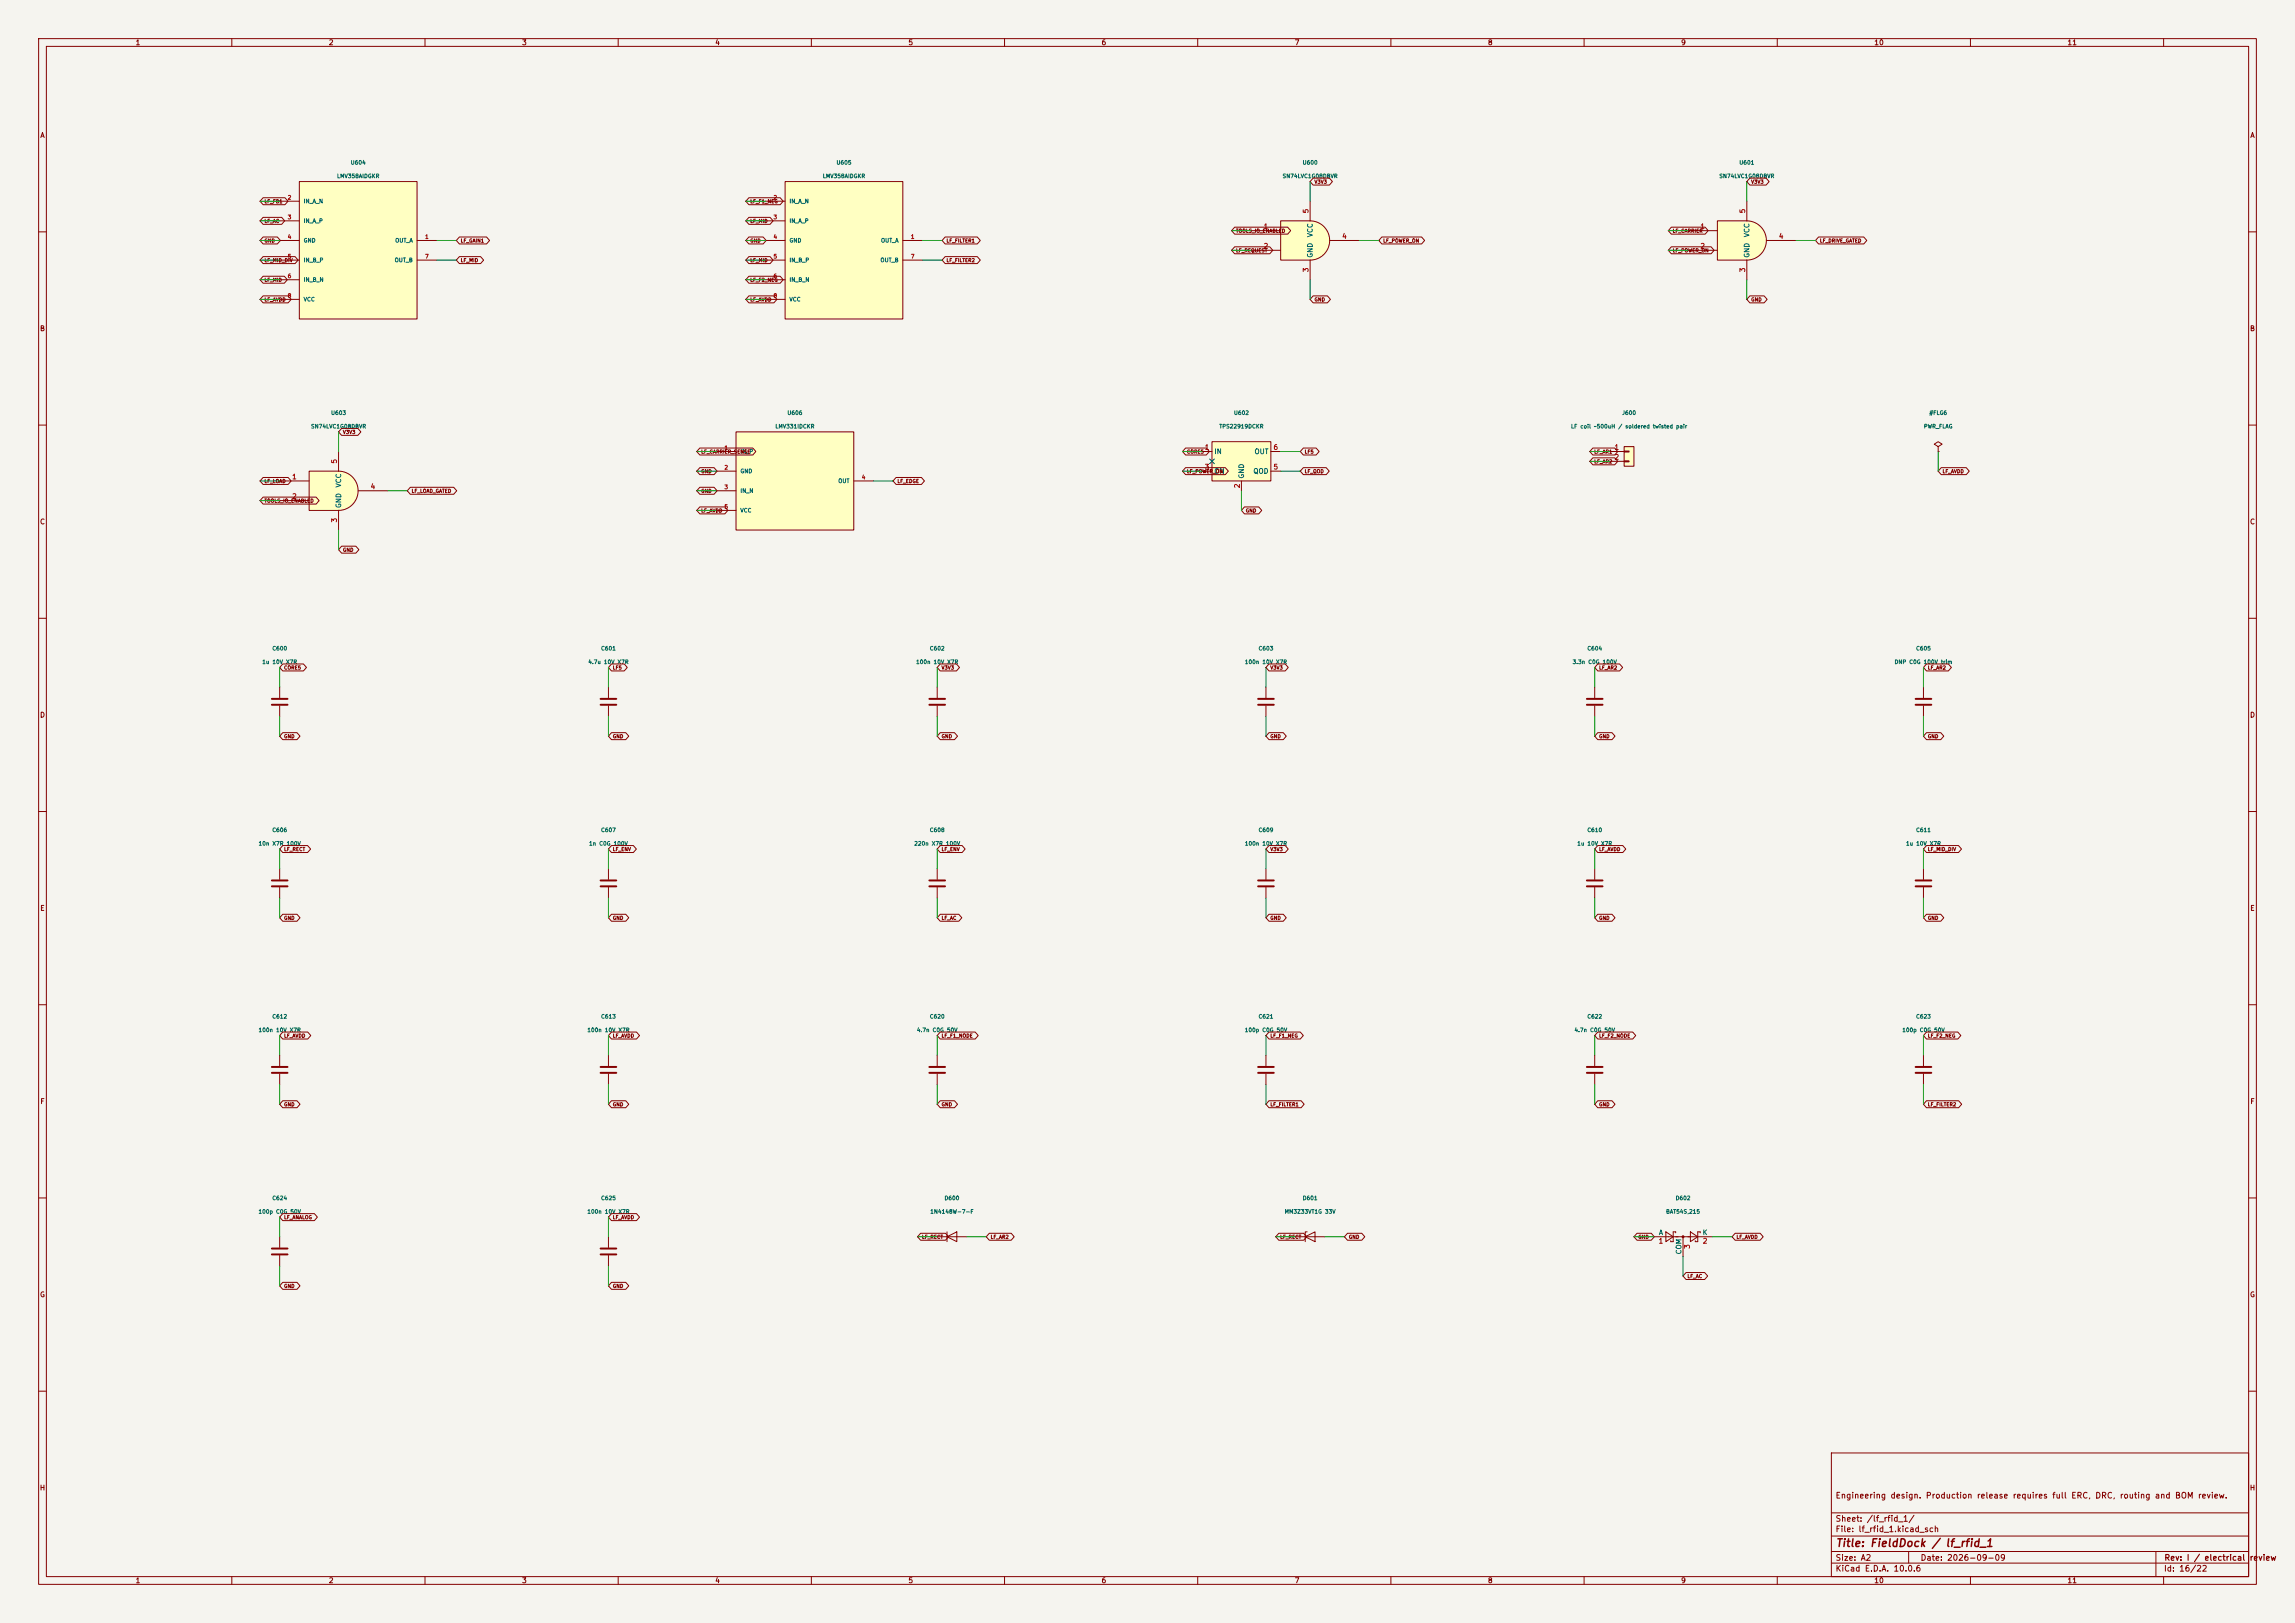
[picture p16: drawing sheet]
<svg xmlns="http://www.w3.org/2000/svg" width="594mm" height="420mm" viewBox="0 0 594 420" stroke-linecap="round" stroke-linejoin="round" font-family="sans-serif">
<defs><g id="words">
<text font-size="2" fill="#840000" x="475" y="400.8">Title: FieldDock / lf_rfid_1</text>
<g font-size="1.5" fill="#840000">
<text x="475" y="388.1">Engineering design. Production release requires full ERC, DRC, routing and BOM review.</text>
<text x="475" y="394.1">Sheet: /lf_rfid_1/</text>
<text x="475" y="396.8">File: lf_rfid_1.kicad_sch</text>
<text x="475" y="407">KiCad E.D.A. 10.0.6</text>
<text x="475" y="404.2">Size: A2</text>
<text x="497" y="404.2">Date: 2026-09-09</text>
<text x="560" y="407">Id: 16/22</text>
<text x="560.1" y="404.2">Rev: I / electrical</text>
<text x="582.1" y="404.2">review</text>
</g>
<g font-size="1.3" fill="#840000">
<text x="35" y="12">1</text>
<text x="85" y="12">2</text>
<text x="135" y="12">3</text>
<text x="185" y="12">4</text>
<text x="235" y="12">5</text>
<text x="285" y="12">6</text>
<text x="335" y="12">7</text>
<text x="385" y="12">8</text>
<text x="435" y="12">9</text>
<text x="485" y="12">10</text>
<text x="535" y="12">11</text>
<text x="10.3" y="36">A</text>
<text x="582.3" y="36">A</text>
<text x="10.2" y="86">B</text>
<text x="582.2" y="86">B</text>
<text x="10.2" y="136">C</text>
<text x="582.2" y="136">C</text>
<text x="10.2" y="186">D</text>
<text x="582.2" y="186">D</text>
<text x="10.3" y="236">E</text>
<text x="582.3" y="236">E</text>
<text x="10.3" y="286">F</text>
<text x="582.3" y="286">F</text>
<text x="10.2" y="336">G</text>
<text x="582.2" y="336">G</text>
<text x="10.2" y="386">H</text>
<text x="582.2" y="386">H</text>
<text x="35" y="410">1</text>
<text x="85" y="410">2</text>
<text x="135" y="410">3</text>
<text x="185" y="410">4</text>
<text x="235" y="410">5</text>
<text x="285" y="410">6</text>
<text x="335" y="410">7</text>
<text x="385" y="410">8</text>
<text x="435" y="410">9</text>
<text x="485" y="410">10</text>
<text x="535" y="410">11</text>
</g>
<g font-size="1.3" fill="#a90000">
<text x="326.9" y="59.6">1</text>
<text x="339" y="55.3" transform="rotate(-90 339 55.3)">5</text>
<text x="440" y="59.6">1</text>
<text x="452" y="55.3" transform="rotate(-90 452 55.3)">5</text>
<text x="326.9" y="64.6">2</text>
<text x="347.2" y="62.1">4</text>
<text x="440" y="64.6">2</text>
<text x="460.3" y="62.1">4</text>
<text x="339" y="70.6" transform="rotate(-90 339 70.6)">3</text>
<text x="452" y="70.6" transform="rotate(-90 452 70.6)">3</text>
<text x="311.7" y="116.7">1</text>
<text x="329.5" y="116.7">6</text>
<text x="417.7" y="116.7">1</text>
<text x="417.7" y="119.2">2</text>
<text x="75.5" y="124.3">1</text>
<text x="87.5" y="120.1" transform="rotate(-90 87.5 120.1)">5</text>
<text x="311.7" y="121.8">3</text>
<text x="329.5" y="121.8">5</text>
<text x="75.5" y="129.4">2</text>
<text x="95.8" y="126.9">4</text>
<text x="321.2" y="126.5" transform="rotate(-90 321.2 126.5)">2</text>
<text x="87.5" y="135.4" transform="rotate(-90 87.5 135.4)">3</text>
<text x="429.2" y="322.1">1</text>
<text x="437.7" y="323.3" transform="rotate(-90 437.7 323.3)">3</text>
<text x="440.6" y="322.1">2</text>
</g>
<g font-size="1.3" fill="#006464">
<text x="340.1" y="61.5" transform="rotate(-90 340.1 61.5)">VCC</text>
<text x="453.1" y="61.5" transform="rotate(-90 453.1 61.5)">VCC</text>
<text x="340.1" y="66.8" transform="rotate(-90 340.1 66.8)">GND</text>
<text x="453.1" y="66.8" transform="rotate(-90 453.1 66.8)">GND</text>
<text x="314.2" y="117.8">IN</text>
<text x="324.6" y="117.8">OUT</text>
<text x="314.2" y="122.9">ON</text>
<text x="322.3" y="124" transform="rotate(-90 322.3 124)">GND</text>
<text x="324.3" y="122.9">QOD</text>
<text x="88.6" y="131.6" transform="rotate(-90 88.6 131.6)">GND</text>
<text x="88.6" y="126.3" transform="rotate(-90 88.6 126.3)">VCC</text>
<text x="429.2" y="319.9">A</text>
<text x="440.6" y="319.9">K</text>
<text x="435.5" y="324.7" transform="rotate(-90 435.5 324.7)">COM</text>
</g>
<g font-size="1" fill="#006464">
<text x="87.1" y="46.3">LMV358AIDGKR</text>
<text x="90.7" y="42.8">U604</text>
<text x="212.8" y="46.3">LMV358AIDGKR</text>
<text x="216.4" y="42.8">U605</text>
<text x="331.8" y="46.3">SN74LVC1G08DBVR</text>
<text x="337" y="42.8">U600</text>
<text x="444.9" y="46.3">SN74LVC1G08DBVR</text>
<text x="450.1" y="42.8">U601</text>
<text x="78.5" y="52.8">IN_A_N</text>
<text x="204.2" y="52.8">IN_A_N</text>
<text x="78.5" y="57.9">IN_A_P</text>
<text x="204.2" y="57.9">IN_A_P</text>
<text x="78.5" y="63">GND</text>
<text x="102.2" y="63">OUT_A</text>
<text x="204.2" y="63">GND</text>
<text x="227.9" y="63">OUT_A</text>
<text x="78.5" y="68.1">IN_B_P</text>
<text x="102" y="68.1">OUT_B</text>
<text x="204.2" y="68.1">IN_B_P</text>
<text x="227.8" y="68.1">OUT_B</text>
<text x="78.5" y="73.2">IN_B_N</text>
<text x="204.2" y="73.2">IN_B_N</text>
<text x="78.5" y="78.2">VCC</text>
<text x="204.2" y="78.2">VCC</text>
<text x="85.6" y="107.6">U603</text>
<text x="203.7" y="107.6">U606</text>
<text x="319.3" y="107.6">U602</text>
<text x="419.7" y="107.6">J600</text>
<text x="499.2" y="107.6">#FLG6</text>
<text x="80.4" y="111.1">SN74LVC1G08DBVR</text>
<text x="200.6" y="111.1">LMV331IDCKR</text>
<text x="315.5" y="111.1">TPS22919DCKR</text>
<text x="406.5" y="111.1">LF coil ~500uH / soldered twisted pair</text>
<text x="497.8" y="111.1">PWR_FLAG</text>
<text x="191.5" y="117.6">IN_P</text>
<text x="191.5" y="122.7">GND</text>
<text x="216.9" y="125.2">OUT</text>
<text x="191.5" y="127.8">IN_N</text>
<text x="191.5" y="132.8">VCC</text>
<text x="67.8" y="172.1">1u 10V X7R</text>
<text x="70.4" y="168.6">C600</text>
<text x="152.1" y="172.1">4.7u 10V X7R</text>
<text x="155.5" y="168.6">C601</text>
<text x="237" y="172.1">100n 10V X7R</text>
<text x="240.5" y="168.6">C602</text>
<text x="322.1" y="172.1">100n 10V X7R</text>
<text x="325.6" y="168.6">C603</text>
<text x="406.9" y="172.1">3.3n C0G 100V</text>
<text x="410.7" y="168.6">C604</text>
<text x="490.2" y="172.1">DNP C0G 100V trim</text>
<text x="495.8" y="168.6">C605</text>
<text x="70.4" y="215.5">C606</text>
<text x="155.5" y="215.5">C607</text>
<text x="240.5" y="215.5">C608</text>
<text x="325.6" y="215.5">C609</text>
<text x="410.7" y="215.5">C610</text>
<text x="495.8" y="215.5">C611</text>
<text x="66.8" y="219">10n X7R 100V</text>
<text x="152.4" y="219">1n C0G 100V</text>
<text x="236.5" y="219">220n X7R 100V</text>
<text x="322.1" y="219">100n 10V X7R</text>
<text x="408.1" y="219">1u 10V X7R</text>
<text x="493.2" y="219">1u 10V X7R</text>
<text x="70.4" y="263.8">C612</text>
<text x="155.5" y="263.8">C613</text>
<text x="240.5" y="263.8">C620</text>
<text x="325.6" y="263.8">C621</text>
<text x="410.7" y="263.8">C622</text>
<text x="495.8" y="263.8">C623</text>
<text x="66.8" y="267.3">100n 10V X7R</text>
<text x="151.9" y="267.3">100n 10V X7R</text>
<text x="237.2" y="267.3">4.7n C0G 50V</text>
<text x="322.1" y="267.3">100p C0G 50V</text>
<text x="407.4" y="267.3">4.7n C0G 50V</text>
<text x="492.2" y="267.3">100p C0G 50V</text>
<text x="70.4" y="310.8">C624</text>
<text x="155.5" y="310.8">C625</text>
<text x="244.4" y="310.8">D600</text>
<text x="337.1" y="310.8">D601</text>
<text x="433.6" y="310.8">D602</text>
<text x="66.8" y="314.3">100p C0G 50V</text>
<text x="151.9" y="314.3">100n 10V X7R</text>
<text x="240.7" y="314.3">1N4148W-7-F</text>
<text x="332.4" y="314.3">MM3Z33VT1G 33V</text>
<text x="431.1" y="314.3">BAT54S,215</text>
</g>
<g font-size="1" fill="#a90000">
<text x="74.3" y="51.9">2</text>
<text x="200.1" y="51.9">2</text>
<text x="74.3" y="57">3</text>
<text x="200.1" y="57">3</text>
<text x="74.3" y="62">4</text>
<text x="109.9" y="62">1</text>
<text x="200.1" y="62">4</text>
<text x="235.6" y="62">1</text>
<text x="74.3" y="67.1">5</text>
<text x="109.9" y="67.1">7</text>
<text x="200.1" y="67.1">5</text>
<text x="235.6" y="67.1">7</text>
<text x="74.3" y="72.2">6</text>
<text x="74.3" y="77.3">8</text>
<text x="200.1" y="72.2">6</text>
<text x="200.1" y="77.3">8</text>
<text x="187.4" y="116.7">1</text>
<text x="187.4" y="121.7">2</text>
<text x="222.9" y="124.3">4</text>
<text x="187.4" y="126.8">3</text>
<text x="187.4" y="131.9">5</text>
</g>
<g font-size=".9" fill="#840000">
<text x="340.1" y="47.7">V3V3</text>
<text x="453.1" y="47.7">V3V3</text>
<text x="68.3" y="52.8">LF_FB1</text>
<text x="194.1" y="52.8">LF_F1_NEG</text>
<text x="68.3" y="57.9">LF_AC</text>
<text x="194.1" y="57.9">LF_MID</text>
<text x="68.3" y="63">GND</text>
<text x="119.1" y="63">LF_GAIN1</text>
<text x="194.1" y="63">GND</text>
<text x="244.9" y="63">LF_FILTER1</text>
<text x="319.8" y="60.4">TOOLS_IO_ENABLED</text>
<text x="319.8" y="65.5">LF_REQUEST</text>
<text x="357.9" y="63">LF_POWER_ON</text>
<text x="432.8" y="60.4">LF_CARRIER</text>
<text x="432.8" y="65.5">LF_POWER_ON</text>
<text x="470.9" y="63">LF_DRIVE_GATED</text>
<text x="68.3" y="68.1">LF_MID_DIV</text>
<text x="119.1" y="68.1">LF_MID</text>
<text x="194.1" y="68.1">LF_MID</text>
<text x="244.9" y="68.1">LF_FILTER2</text>
<text x="68.3" y="73.1">LF_MID</text>
<text x="194.1" y="73.1">LF_F2_NEG</text>
<text x="68.3" y="78.2">LF_AVDD</text>
<text x="194.1" y="78.2">LF_AVDD</text>
<text x="340.1" y="78.2">GND</text>
<text x="453.1" y="78.2">GND</text>
<text x="88.7" y="112.5">V3V3</text>
<text x="181.4" y="117.6">LF_CARRIER_SENSE</text>
<text x="307.1" y="117.6">CORE5</text>
<text x="337.6" y="117.6">LF5</text>
<text x="412.5" y="117.6">LF_AR1</text>
<text x="68.3" y="125.2">LF_LOAD</text>
<text x="181.4" y="122.7">GND</text>
<text x="232.2" y="125.2">LF_EDGE</text>
<text x="307.1" y="122.7">LF_POWER_ON</text>
<text x="337.6" y="122.7">LF_QOD</text>
<text x="412.5" y="120.1">LF_AR2</text>
<text x="502.7" y="122.7">LF_AVDD</text>
<text x="68.3" y="130.3">TOOLS_IO_ENABLED</text>
<text x="106.4" y="127.7">LF_LOAD_GATED</text>
<text x="181.4" y="127.7">GND</text>
<text x="181.4" y="132.8">LF_AVDD</text>
<text x="322.3" y="132.8">GND</text>
<text x="88.7" y="143">GND</text>
<text x="73.4" y="173.5">CORE5</text>
<text x="158.5" y="173.5">LF5</text>
<text x="243.6" y="173.5">V3V3</text>
<text x="328.7" y="173.5">V3V3</text>
<text x="413.8" y="173.5">LF_AR2</text>
<text x="498.9" y="173.5">LF_AR2</text>
<text x="73.4" y="191.2">GND</text>
<text x="158.5" y="191.2">GND</text>
<text x="243.6" y="191.2">GND</text>
<text x="328.7" y="191.2">GND</text>
<text x="413.8" y="191.2">GND</text>
<text x="498.9" y="191.2">GND</text>
<text x="73.4" y="220.5">LF_RECT</text>
<text x="158.5" y="220.5">LF_ENV</text>
<text x="243.6" y="220.5">LF_ENV</text>
<text x="328.7" y="220.5">V3V3</text>
<text x="413.8" y="220.5">LF_AVDD</text>
<text x="498.9" y="220.5">LF_MID_DIV</text>
<text x="73.4" y="238.2">GND</text>
<text x="158.5" y="238.2">GND</text>
<text x="243.6" y="238.2">LF_AC</text>
<text x="328.7" y="238.2">GND</text>
<text x="413.8" y="238.2">GND</text>
<text x="498.9" y="238.2">GND</text>
<text x="73.4" y="268.7">LF_AVDD</text>
<text x="158.5" y="268.7">LF_AVDD</text>
<text x="243.6" y="268.7">LF_F1_NODE</text>
<text x="328.7" y="268.7">LF_F1_NEG</text>
<text x="413.8" y="268.7">LF_F2_NODE</text>
<text x="498.9" y="268.7">LF_F2_NEG</text>
<text x="73.4" y="286.5">GND</text>
<text x="158.5" y="286.5">GND</text>
<text x="243.6" y="286.5">GND</text>
<text x="328.7" y="286.5">LF_FILTER1</text>
<text x="413.8" y="286.5">GND</text>
<text x="498.9" y="286.5">LF_FILTER2</text>
<text x="73.4" y="315.7">LF_ANALOG</text>
<text x="158.5" y="315.7">LF_AVDD</text>
<text x="238.5" y="320.8">LF_RECT</text>
<text x="256.3" y="320.8">LF_AR2</text>
<text x="331.2" y="320.8">LF_RECT</text>
<text x="349" y="320.8">GND</text>
<text x="423.9" y="320.8">GND</text>
<text x="449.3" y="320.8">LF_AVDD</text>
<text x="73.4" y="333.5">GND</text>
<text x="158.5" y="333.5">GND</text>
<text x="436.6" y="330.9">LF_AC</text>
</g>
</g></defs>
<path d="M0 0h594v420h-594z" fill="#f5f4ef" stroke="#f5f4ef" stroke-width=".26"/>
<g fill="none" stroke="#840000" stroke-width=".26">
<path d="M10 10h574v400h-574zM12 12h570v396h-570zM60 10v2M110 10v2M160 10v2M210 10v2M260 10v2M310 10v2M360 10v2M410 10v2M460 10v2M510 10v2"/>
<path d="M560 10v2M10 60h2M582 60h2M10 110h2M582 110h2M10 160h2M582 160h2M10 210h2M582 210h2M327.7 224.8v2.8M327.7 229.6v2.8M10 260h2"/>
<path d="M327.7 273.1v2.7M327.7 277.9v2.8M582 260h2M10 310h2M582 310h2M157.5 320v2.8M157.5 324.9v2.8M10 360h2M474 376h108v32h-108zM582 360h2M474 397.5h108M474 391.5h108"/>
<path d="M60 408v2M110 408v2M160 408v2M210 408v2M260 408v2M310 408v2M360 408v2M410 408v2M460 408v2M474 404.5h108M474 401.5h108M494 401.5v3"/>
<path d="M510 408v2M558 401.5v6.5M560 408v2"/>
</g>
<path d="M325.6 227.8h4.1M325.6 229.4h4.1M325.6 276.1h4.1M325.6 277.6h4.1M155.4 323.1h4.1M155.4 324.6h4.1" fill="none" stroke="#840000" stroke-width=".51"/>
<path d="M190.5 111.8h30.5v25.4h-30.5z" fill="#ffffc2"/>
<path d="M185.4 116.8h5.1M190.5 111.8h30.5v25.4h-30.5zM185.4 121.9h5.1M185.4 127h5.1M185.4 132.1h5.1M221 124.5h5.1" fill="none" stroke="#840000" stroke-width=".26"/>
<path d="M77.5 47h30.4v35.6h-30.4z" fill="#ffffc2"/>
<g fill="none" stroke="#840000" stroke-width=".26">
<path d="M72.4 52.1h5.1M72.4 57.2h5.1M77.5 47h30.4v35.6h-30.4zM72.4 62.2h5.1M72.4 67.3h5.1M72.4 72.4h5.1M72.4 77.5h5.1M107.9 62.2h5.1M107.9 67.3h5.1M242.6 273.1v2.7M242.6 277.9v2.8M431.2 318.8l1.9 1.2-1.9 1.3z"/>
<path d="M433.7 319v-.2h-.6v2.5h-.7v-.2M437.5 318.8l1.9 1.2-1.9 1.3zM440.1 319v-.2h-.7v2.5h-.6v-.2M72.4 320v2.8M72.4 324.9v2.8M428 320h15.2M435.6 320v5.1"/>
</g>
<path d="M240.5 276.1h4.1M240.5 277.6h4.1M70.4 323.1h4M70.4 324.6h4" fill="none" stroke="#840000" stroke-width=".51"/>
<circle cx="435.6" cy="320" r=".25" fill="#840000" stroke="#840000" stroke-width=".26"/>
<path d="M339.1 57.2a5.1 5.1 0 0 1 5 5 5.1 5.1 0 0 1-5 5.1z" fill="#ffffc2" stroke="#ffffc2" stroke-width=".26"/>
<path d="M331.5 57.2h7.6v10.1h-7.6z" fill="#ffffc2"/>
<g fill="none" stroke="#840000" stroke-width=".26">
<path d="M323.8 59.7h7.7M339.1 57.2a5.1 5.1 0 0 1 5 5 5.1 5.1 0 0 1-5 5.1M339.1 57.2h-7.6v10.1h7.6M339.1 52.1v5.1M323.8 64.8h7.7M339.1 67.3v5.1M344.2 62.2h7.6M157.5 177.8v2.8M157.5 182.6v2.8M242.6 224.8v2.8M242.6 229.6v2.8M497.8 224.8v2.8"/>
<path d="M497.8 229.6v2.8M412.7 273.1v2.7M412.7 277.9v2.8M497.8 273.1v2.7M497.8 277.9v2.8"/>
</g>
<path d="M155.4 180.8h4.1M155.4 182.4h4.1M240.5 227.8h4.1M240.5 229.4h4.1M495.8 227.8h4.1M495.8 229.4h4.1M410.7 276.1h4.1M410.7 277.6h4.1M495.8 276.1h4.1M495.8 277.6h4.1" fill="none" stroke="#840000" stroke-width=".51"/>
<path d="M313.7 114.3h15.2v10.2h-15.2z" fill="#ffffc2"/>
<g fill="none" stroke="#840000" stroke-width=".26">
<path d="M311.1 116.8h2.6M313.7 114.3h15.2v10.2h-15.2zM328.9 116.8h2.6M501.6 115.6l1.1-.7-1.1-.6-1 .6 1 .7v1.2M501.6 116.8h.1M311.1 121.9h2.6M321.3 124.5v2.5M328.9 121.9h2.6M72.4 224.8v2.8M72.4 229.6v2.8M412.7 224.8v2.8M412.7 229.6v2.8"/>
<path d="M72.4 273.1v2.7M72.4 277.9v2.8M245.1 318.8v2.5M242.6 320h7.6M245.1 320l2.5-1.2v2.5z"/>
</g>
<path d="M70.4 227.8h4M70.4 229.4h4M410.7 227.8h4.1M410.7 229.4h4.1M70.4 276.1h4M70.4 277.6h4" fill="none" stroke="#840000" stroke-width=".51"/>
<path d="M87.6 121.9a5.1 5.1 0 0 1 5.1 5.1 5.1 5.1 0 0 1-5.1 5.1z" fill="#ffffc2" stroke="#ffffc2" stroke-width=".26"/>
<path d="M80 121.9h7.6v10.2h-7.6z" fill="#ffffc2"/>
<g fill="none" stroke="#840000" stroke-width=".26">
<path d="M87.6 116.8v5.1M72.4 124.5h7.6M72.4 129.5h7.6M87.6 121.9a5.1 5.1 0 0 1 5.1 5.1 5.1 5.1 0 0 1-5.1 5.1M87.6 121.9h-7.6v10.2h7.6M87.6 132.1v5.1M92.7 127h7.6M242.6 177.8v2.8M412.7 177.8v2.8M497.8 177.8v2.8M242.6 182.6v2.8M412.7 182.6v2.8"/>
<path d="M497.8 182.6v2.8"/>
</g>
<path d="M240.5 180.8h4.1M240.5 182.4h4.1M410.7 180.8h4.1M410.7 182.4h4.1M495.8 180.8h4.1M495.8 182.4h4.1" fill="none" stroke="#840000" stroke-width=".51"/>
<path d="M452.1 57.2a5.1 5.1 0 0 1 5.1 5 5.1 5.1 0 0 1-5.1 5.1z" fill="#ffffc2" stroke="#ffffc2" stroke-width=".26"/>
<path d="M444.5 57.2h7.6v10.1h-7.6z" fill="#ffffc2"/>
<g fill="none" stroke="#840000" stroke-width=".26">
<path d="M436.9 59.7h7.6M452.1 57.2a5.1 5.1 0 0 1 5.1 5 5.1 5.1 0 0 1-5.1 5.1M452.1 57.2h-7.6v10.1h7.6M452.1 52.1v5.1M436.9 64.8h7.6M452.1 67.3v5.1M457.2 62.2h7.6M72.4 177.8v2.8M327.7 177.8v2.8M72.4 182.6v2.8M327.7 182.6v2.8M157.5 273.1v2.7"/>
<path d="M157.5 277.9v2.8"/>
</g>
<path d="M70.4 180.8h4M70.4 182.4h4M325.6 180.8h4.1M325.6 182.4h4.1M155.4 276.1h4.1M155.4 277.6h4.1" fill="none" stroke="#840000" stroke-width=".51"/>
<path d="M420.4 115.6h2.5v5.1h-2.5z" fill="#ffffc2"/>
<path d="M416.6 116.8h3.8M416.6 119.4h3.8M420.4 115.6h2.5v5.1h-2.5zM420.4 116.7h1.2v.3h-1.2zM420.4 119.3h1.2v.2h-1.2z" fill="none" stroke="#840000" stroke-width=".26"/>
<path d="M203.2 47h30.5v35.6h-30.5z" fill="#ffffc2"/>
<g fill="none" stroke="#840000" stroke-width=".26">
<path d="M68.1 51.2h5.7l.7 .9-.7 .9h-5.7l-.8-.9zM68.1 56.2h4.8l.8 1-.8 .9h-4.8l-.8-.9zM193.8 51.2h8.1l.8 .9-.8 .9h-8.1l-.8-.9zM193.8 56.2h5.5l.8 1-.8 .9h-5.5l-.8-.9zM198.1 52.1h5.1M198.1 57.2h5.1M203.2 47h30.5v35.6h-30.5zM319.6 58.8h13.7l.8 .9-.8 .9h-13.7l-.8-.9zM339.9 46.1h4.2l.8 .9-.8 .9h-4.2l-.8-.9zM432.6 58.8h8.7l.8 .9-.8 .9h-8.7l-.8-.9zM452.9 46.1h4.2l.8 .9-.8 .9h-4.2l-.8-.9zM68.1 66.4h8.3l.8 .9-.8 .9h-8.3l-.8-.9z"/>
<path d="M68.1 61.3h3.7l.8 .9-.8 .9h-3.7l-.8-.9zM68.1 71.5h5.5l.8 .9-.8 .9h-5.5l-.8-.9zM68.1 76.6h6.5l.8 .9-.8 .9h-6.5l-.8-.9zM118.9 61.3h7l.8 .9-.8 .9h-7l-.8-.9zM118.9 66.4h5.5l.8 .9-.8 .9h-5.5l-.8-.9zM193.8 61.3h3.7l.8 .9-.8 .9h-3.7l-.8-.9zM193.8 66.4h5.5l.8 .9-.8 .9h-5.5l-.8-.9zM193.8 71.5h8.1l.8 .9-.8 .9h-8.1l-.8-.9zM193.8 76.6h6.5l.8 .9-.8 .9h-6.5l-.8-.9zM198.1 62.2h5.1M198.1 67.3h5.1M198.1 72.4h5.1"/>
<path d="M198.1 77.5h5.1M233.7 62.2h5.1M233.7 67.3h5.1M244.6 61.3h8.3l.8 .9-.8 .9h-8.3l-.8-.9zM244.6 66.4h8.3l.8 .9-.8 .9h-8.3l-.8-.9zM319.6 63.9h9l.8 .9-.8 .9h-9l-.8-.9zM339.9 76.6h3.7l.8 .9-.8 .9h-3.7l-.8-.9zM357.7 61.3h10.2l.8 .9-.8 .9h-10.2l-.8-.9zM432.6 63.9h10.3l.8 .9-.8 .9h-10.3l-.8-.9zM452.9 76.6h3.7l.8 .9-.8 .9h-3.7l-.8-.9zM470.7 61.3h11.7l.8 .9-.8 .9h-11.7l-.8-.9zM88.4 110.9h4.2l.8 .9-.8 .9h-4.2l-.8-.9z"/>
<path d="M181.1 115.9h13.7l.8 .9-.8 .9h-13.7l-.8-.9zM306.9 115.9h5.3l.8 .9-.8 .9h-5.3l-.8-.9zM337.3 115.9h3.3l.8 .9-.8 .9h-3.3l-.8-.9zM412.3 118.5h5.6l.8 .9-.8 .9h-5.6l-.8-.9zM412.3 115.9h5.6l.8 .9-.8 .9h-5.6l-.8-.9zM68.1 123.6h6.5l.8 .9-.8 .9h-6.5l-.8-.9zM68.1 128.6h13.7l.8 .9-.8 .9h-13.7l-.8-.9zM106.2 126.1h11.2l.8 .9-.8 .9h-11.2l-.8-.9zM181.1 126.1h3.7l.8 .9-.8 .9h-3.7l-.8-.9zM181.1 131.2h6.5l.8 .9-.8 .9h-6.5l-.8-.9zM181.1 121h3.7l.8 .9-.8 .9h-3.7l-.8-.9zM231.9 123.6h6.6l.8 .9-.8 .9h-6.6l-.8-.9z"/>
<path d="M306.9 121h10.2l.8 .9-.8 .9h-10.2l-.8-.9zM322.1 131.2h3.7l.8 .9-.8 .9h-3.7l-.8-.9zM337.3 121h6l.7 .9-.7 .9h-6l-.8-.9zM502.4 121h6.5l.8 .9-.8 .9h-6.5l-.8-.9zM88.4 141.3h3.7l.8 .9-.8 .9h-3.7l-.8-.9zM73.2 171.8h5.3l.8 .9-.8 .9h-5.3l-.8-.9zM158.3 171.8h3.3l.8 .9-.8 .9h-3.3l-.8-.9zM243.4 171.8h4.2l.7 .9-.7 .9h-4.2l-.8-.9zM328.4 171.8h4.2l.8 .9-.8 .9h-4.2l-.7-.9zM413.5 171.8h5.7l.8 .9-.8 .9h-5.7l-.8-.9zM498.6 171.8h5.7l.8 .9-.8 .9h-5.7l-.8-.9zM73.2 189.6h3.7l.8 .9-.8 .9h-3.7l-.8-.9z"/>
<path d="M158.3 189.6h3.7l.7 .9-.7 .9h-3.7l-.8-.9zM243.4 189.6h3.6l.8 .9-.8 .9h-3.6l-.8-.9zM328.4 189.6h3.7l.8 .9-.8 .9h-3.7l-.7-.9zM413.5 189.6h3.7l.8 .9-.8 .9h-3.7l-.8-.9zM498.6 189.6h3.7l.8 .9-.8 .9h-3.7l-.8-.9zM73.2 218.8h6.4l.8 .9-.8 .9h-6.4l-.8-.9zM158.3 218.8h5.6l.8 .9-.8 .9h-5.6l-.8-.9zM243.4 218.8h5.6l.8 .9-.8 .9h-5.6l-.8-.9zM328.4 218.8h4.2l.8 .9-.8 .9h-4.2l-.7-.9zM413.5 218.8h6.5l.8 .9-.8 .9h-6.5l-.8-.9zM498.6 218.8h8.3l.8 .9-.8 .9h-8.3l-.8-.9zM73.2 236.6h3.7l.8 .9-.8 .9h-3.7l-.8-.9z"/>
<path d="M157.5 224.8v2.8M157.5 229.6v2.8M158.3 236.6h3.7l.7 .9-.7 .9h-3.7l-.8-.9zM243.4 236.6h4.8l.7 .9-.7 .9h-4.8l-.8-.9zM328.4 236.6h3.7l.8 .9-.8 .9h-3.7l-.7-.9zM413.5 236.6h3.7l.8 .9-.8 .9h-3.7l-.8-.9zM498.6 236.6h3.7l.8 .9-.8 .9h-3.7l-.8-.9zM73.2 267.1h6.5l.7 .9-.7 .9h-6.5l-.8-.9zM158.3 267.1h6.4l.8 .9-.8 .9h-6.4l-.8-.9zM243.4 267.1h9l.8 .9-.8 .9h-9l-.8-.9zM328.4 267.1h8.1l.8 .9-.8 .9h-8.1l-.7-.9zM413.5 267.1h9.1l.8 .9-.8 .9h-9.1l-.8-.9z"/>
<path d="M498.6 267.1h8.1l.8 .9-.8 .9h-8.1l-.8-.9zM73.2 284.8h3.7l.8 1-.8 .9h-3.7l-.8-.9zM158.3 284.8h3.7l.7 1-.7 .9h-3.7l-.8-.9zM243.4 284.8h3.6l.8 1-.8 .9h-3.6l-.8-.9zM328.4 284.8h8.4l.8 1-.8 .9h-8.4l-.7-.9zM413.5 284.8h3.7l.8 1-.8 .9h-3.7l-.8-.9zM498.6 284.8h8.3l.8 1-.8 .9h-8.3l-.8-.9zM73.2 314.1h8.2l.8 .9-.8 .9h-8.2l-.8-.9zM158.3 314.1h6.4l.8 .9-.8 .9h-6.4l-.8-.9zM238.3 319.1h6.4l.8 .9-.8 .9h-6.4l-.8-.9zM256.1 319.1h5.6l.8 .9-.8 .9h-5.6l-.8-.9zM331 319.1h6.4l.8 .9-.8 .9h-6.4l-.8-.9z"/>
<path d="M338.3 318.8h-.5v2.5M348.8 319.1h3.7l.7 .9-.7 .9h-3.7l-.8-.9zM423.7 319.1h3.7l.8 .9-.8 .9h-3.7l-.8-.9zM449.1 319.1h6.5l.8 .9-.8 .9h-6.5l-.8-.9zM73.2 331.8h3.7l.8 .9-.8 .9h-3.7l-.8-.9zM158.3 331.8h3.7l.7 .9-.7 .9h-3.7l-.8-.9zM335.3 320h7.6M337.8 320l2.6-1.2v2.5zM436.4 329.3h4.8l.8 .9-.8 .9h-4.8l-.8-.9z"/>
</g>
<path d="M155.4 227.8h4.1M155.4 229.4h4.1" fill="none" stroke="#840000" stroke-width=".51"/>
<g fill="none" stroke="#009600" stroke-width=".26">
<path d="M67.3 52.1h5.1M67.3 57.2h5.1M193 52.1h5.1M193 57.2h5.1M318.8 59.7h5M339.1 47v5.1M431.8 59.7h5.1M452.1 47v5.1M67.3 62.2h5.1M67.3 67.3h5.1M67.3 72.4h5.1M67.3 77.5h5.1"/>
<path d="M113 62.2h5.1M113 67.3h5.1M193 62.2h5.1M193 67.3h5.1M193 72.4h5.1M193 77.5h5.1M238.8 62.2h5M238.8 67.3h5M318.8 64.8h5M339.1 72.4v5.1M351.8 62.2h5.1M431.8 64.8h5.1"/>
<path d="M452.1 72.4v5.1M464.8 62.2h5.1M87.6 111.8v5M180.3 116.8h5.1M306.1 116.8h5M331.5 116.8h5M411.5 116.8h5.1M411.5 119.4h5.1M501.6 116.8v5.1M67.3 124.5h5.1M67.3 129.5h5.1M87.6 137.2v5"/>
<path d="M100.3 127h5.1M180.3 127h5.1M180.3 121.9h5.1M180.3 132.1h5.1M226.1 124.5h5M306.1 121.9h5M321.3 127v5.1M331.5 121.9h5M72.4 172.7v5.1M157.5 172.7v5.1M242.6 172.7v5.1M327.7 172.7v5.1"/>
<path d="M412.7 172.7v5.1M497.8 172.7v5.1M72.4 185.4v5.1M157.5 185.4v5.1M242.6 185.4v5.1M327.7 185.4v5.1M412.7 185.4v5.1M497.8 185.4v5.1M72.4 219.7v5.1M157.5 219.7v5.1M242.6 219.7v5.1M327.7 219.7v5.1"/>
<path d="M412.7 219.7v5.1M497.8 219.7v5.1M72.4 232.4v5.1M157.5 232.4v5.1M242.6 232.4v5.1M327.7 232.4v5.1M412.7 232.4v5.1M497.8 232.4v5.1M72.4 268v5.1M157.5 268v5.1M242.6 268v5.1M327.7 268v5.1"/>
<path d="M412.7 268v5.1M497.8 268v5.1M72.4 280.7v5.1M157.5 280.7v5.1M242.6 280.7v5.1M327.7 280.7v5.1M412.7 280.7v5.1M497.8 280.7v5.1M72.4 315v5M157.5 315v5M72.4 327.7v5M157.5 327.7v5"/>
<path d="M237.5 320h5.1M250.2 320h5.1M330.2 320h5.1M342.9 320h5.1M422.9 320h5.1M435.6 325.1v5.1M443.2 320h5.1"/>
</g>
<path d="M313.1 118.8l1.2 1.2M314.3 118.8l-1.2 1.2" fill="none" stroke="#000084" stroke-width=".26"/>
<use href="#words"/>
</svg>
